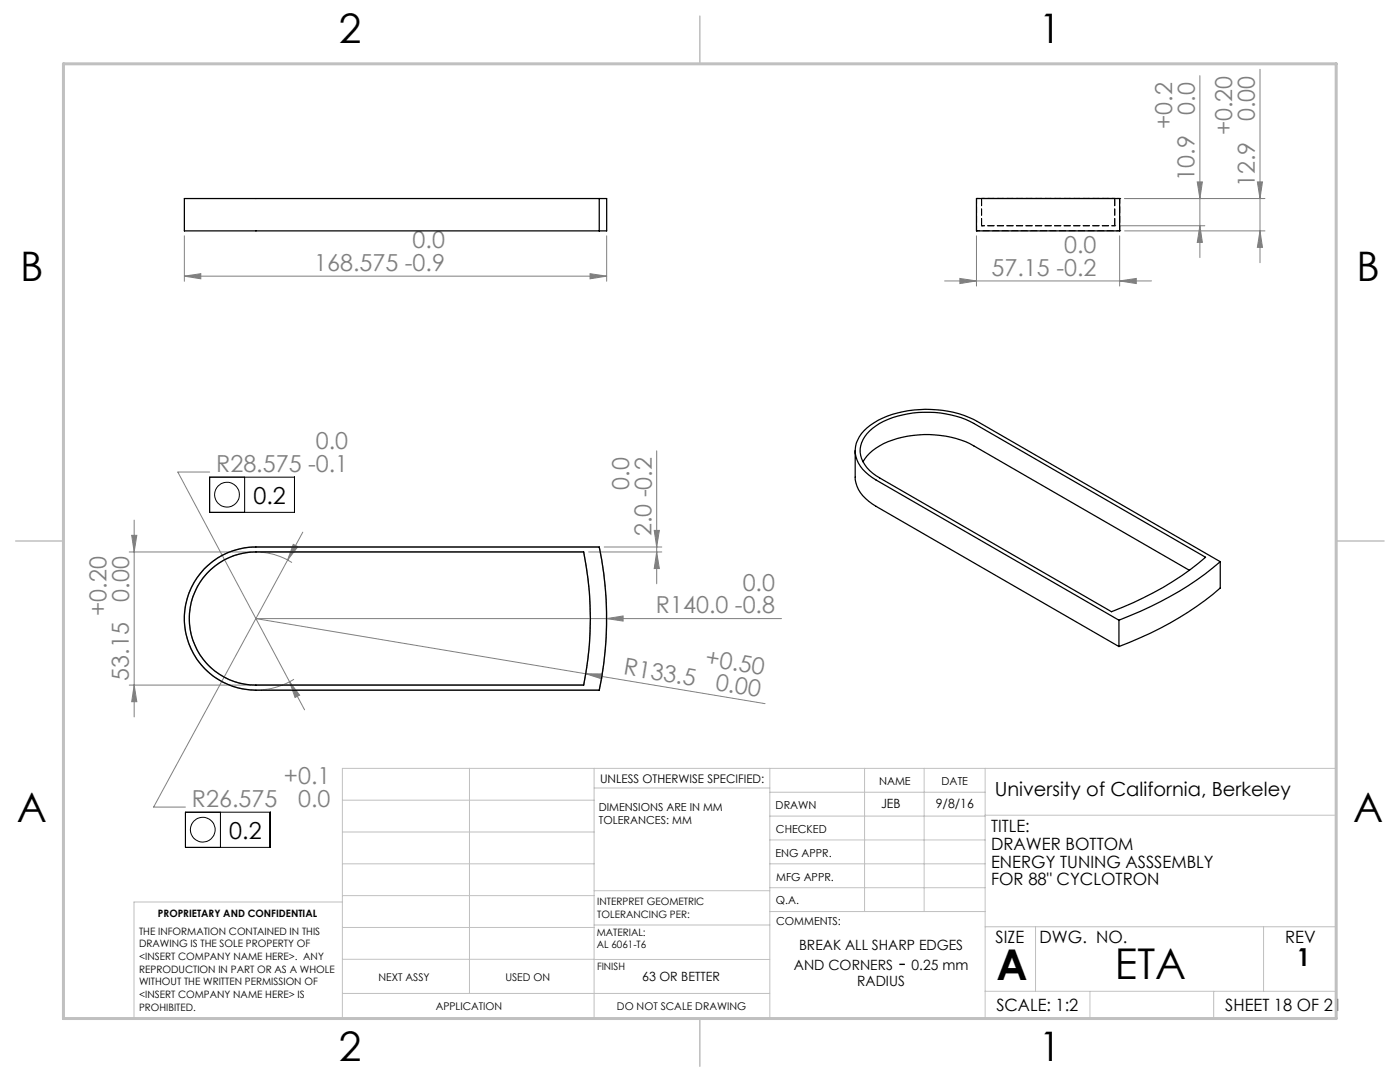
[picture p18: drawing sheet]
<svg xmlns="http://www.w3.org/2000/svg" width="279mm" height="216mm" viewBox="0 0 279 216" stroke-linecap="round" stroke-linejoin="round" font-family="sans-serif">
<defs><g id="words">
<g font-size="8.5">
<text x="198.9" y="195.5">A</text>
<text x="222.5" y="195.4">ETA</text>
</g>
<g font-size="8.1">
<text x="67.6" y="8.5">2</text>
<text x="207.3" y="8.5">1</text>
<text x="4" y="56.1">B</text>
<text x="270.7" y="56.1">B</text>
<text x="3.3" y="164.1">A</text>
<text x="270" y="164.1">A</text>
<text x="67.6" y="211.7">2</text>
<text x="207.3" y="211.7">1</text>
</g>
<text font-size="4.9" x="258.8" y="192.8">1</text>
<g font-size="4.7" fill="#808080">
<text x="238.5" y="22.8" transform="rotate(-90 238.5 22.8)">0.0</text>
<text x="233.9" y="25.7" transform="rotate(-90 233.9 25.7)">+0.2</text>
<text x="245.9" y="27" transform="rotate(-90 245.9 27)">+0.20</text>
<text x="250.5" y="24.1" transform="rotate(-90 250.5 24.1)">0.00</text>
<text x="238.4" y="36" transform="rotate(-90 238.4 36)">10.9</text>
<text x="250.4" y="37.3" transform="rotate(-90 250.4 37.3)">12.9</text>
<text x="82.4" y="49.6">0.0</text>
<text x="212.4" y="50.5">0.0</text>
<text x="62.7" y="54">168.575 -0.9</text>
<text x="197.9" y="55">57.15 -0.2</text>
<text x="63" y="89.7">0.0</text>
<text x="43.1" y="94.1">R28.575 -0.1</text>
<text x="125.5" y="97.7" transform="rotate(-90 125.5 97.7)">0.0</text>
<text x="130" y="107" transform="rotate(-90 130 107)">2.0 -0.2</text>
<text x="148.2" y="117.9">0.0</text>
<text x="21.3" y="122.9" transform="rotate(-90 21.3 122.9)">+0.20</text>
<text x="25.8" y="120.1" transform="rotate(-90 25.8 120.1)">0.00</text>
<text x="130.9" y="122.4">R140.0 -0.8</text>
<text x="25.7" y="135.8" transform="rotate(-90 25.7 135.8)">53.15</text>
<text x="124.3" y="134.6" transform="rotate(9 124.3 134.6)">R133.5</text>
<text x="140.6" y="132.8" transform="rotate(9 140.6 132.8)">+0.50</text>
<text x="142.7" y="137.7" transform="rotate(9 142.7 137.7)">0.00</text>
<text x="38.3" y="161">R26.575</text>
<text x="56.7" y="156.5">+0.1</text>
<text x="59.5" y="161">0.0</text>
</g>
<g font-size="4.7">
<text x="50.6" y="100.5">0.2</text>
<text x="45.7" y="167.3">0.2</text>
</g>
<text font-size="4.2" x="179.4" y="193.5">-</text>
<text font-size="3.9" x="198.5" y="158.8">University of California, Berkeley</text>
<g font-size="3.4">
<text x="197.8" y="166">TITLE:</text>
<text x="197.8" y="169.6">DRAWER BOTTOM</text>
<text x="197.8" y="173.1">ENERGY TUNING ASSSEMBLY</text>
<text x="197.8" y="176.7">FOR 88&quot; CYCLOTRON</text>
<text x="198.7" y="188.1">SIZE</text>
<text x="207.5" y="188.1">DWG. NO.</text>
<text x="256.5" y="188.2">REV</text>
<text x="198.8" y="201.7">SCALE: 1:2</text>
<text x="244.5" y="201.7">SHEET 18 OF 21</text>
</g>
<g font-size="2.8">
<text x="159.5" y="189.6">BREAK ALL SHARP EDGES</text>
<text x="158.4" y="193.5">AND CORNERS</text>
<text x="171.1" y="196.6">RADIUS</text>
<text x="181.9" y="193.5">0.25 mm</text>
</g>
<g font-size="2.5">
<text x="175.8" y="161.2">JEB</text>
<text x="186.8" y="161.2">9/8/16</text>
<text x="128.2" y="195.7">63 OR BETTER</text>
</g>
<text font-size="2.4" x="119.8" y="156.2">UNLESS OTHERWISE SPECIFIED:</text>
<g font-size="2.2">
<text x="119.5" y="161.8">DIMENSIONS ARE IN MM</text>
<text x="154.8" y="161.4">DRAWN</text>
<text x="175.4" y="156.6">NAME</text>
<text x="187.9" y="156.7">DATE</text>
<text x="119.5" y="164.4">TOLERANCES: MM</text>
<text x="154.9" y="166.3">CHECKED</text>
<text x="154.8" y="170.9">ENG APPR.</text>
<text x="154.9" y="175.7">MFG APPR.</text>
<text x="154.9" y="180.4">Q.A.</text>
<text x="154.9" y="184.6">COMMENTS:</text>
</g>
<g font-size="2.1">
<text x="75.5" y="195.7">NEXT ASSY</text>
<text x="100.9" y="195.7">USED ON</text>
<text x="86.9" y="201.5">APPLICATION</text>
<text x="123.1" y="201.6">DO NOT SCALE DRAWING</text>
</g>
<g font-size="2">
<text x="31.5" y="182.9">PROPRIETARY AND CONFIDENTIAL</text>
<text x="119.2" y="180.6">INTERPRET GEOMETRIC</text>
<text x="119.2" y="183.1">TOLERANCING PER:</text>
<text x="27.8" y="186.5">THE INFORMATION CONTAINED IN THIS</text>
<text x="27.8" y="189">DRAWING IS THE SOLE PROPERTY OF</text>
<text x="27.8" y="191.6">&lt;INSERT COMPANY NAME HERE&gt;. ANY</text>
<text x="119.1" y="186.7">MATERIAL:</text>
<text x="119.1" y="189.2">AL 6061-T6</text>
<text x="27.8" y="194.1">REPRODUCTION IN PART OR AS A WHOLE</text>
<text x="27.8" y="196.6">WITHOUT THE WRITTEN PERMISSION OF</text>
<text x="119.1" y="193.5">FINISH</text>
<text x="27.8" y="199.1">&lt;INSERT COMPANY NAME HERE&gt; IS</text>
<text x="27.8" y="201.7">PROHIBITED.</text>
</g>
</g></defs>
<g fill="none" stroke="#000" stroke-width=".2">
<path d="M41.8 95.2h17v7h-17zM48.8 95.2v7M37 162.1h16.9v7h-16.9zM44 162.1v7"/>
<circle cx="45.3" cy="98.7" r="2.48"/>
<circle cx="40.5" cy="165.5" r="2.47"/>
</g>
<g fill="none" stroke="#808080" stroke-width=".2">
<path d="M239.5 15.1v36.3M251.5 13.8v38.6M224.4 39.6h28M238.9 36.3h1.1l-.5 3.3zM250.9 36.3h1.1l-.5 3.3zM36.8 55.1l3.3-.5v1zM36.8 47.1v9M36.8 55.1h84.3M117.8 54.6l3.3 .5-3.3 .5zM121.1 47.1v9M188.5 56.1h41.3M191.6 55.6l3.3 .5-3.3 .5z"/>
<path d="M194.9 47.1v10M223.4 56.1l3.4-.5v1zM223.4 47.1v10M223.4 45h17.1M224.4 46.1h28M239.5 45l.5 3.4h-1.1zM251.5 46.1l.5 3.3h-1.1zM41.8 94.2h-6.3l22.3 41.8M131.1 90v26.5M25.8 110.1h24.3M26.3 106.8h1l-.5 3.3zM26.8 103.8v39.3"/>
<path d="M52.1 110.2a14.1 14.1 0 0 1 6.2 2.1M58.5 108.6l.9 .5-2 2.7zM60.4 106.2l-29.7 54.8h6.3M117.5 110.1h14.6M120.6 109.1h11.5M130.6 105.8h1l-.5 3.3zM131.1 110.1l.5 3.4h-1zM25.8 136.7h24.3M26.8 136.7l.5 3.3h-1zM57.8 136l2 2.7-.9 .5zM57.8 136l3 5.6M58.7 135.5a15.2 15.2 0 0 1-6.6 2.2"/>
<path d="M116.9 134.4l3.3 .1-.1 1zM116.9 134.4l35.8 6M121.1 123.4l3.3-.5v1zM156 123.4h-104.9l65.8 11"/>
</g>
<path d="M41.2 113a14.2 14.2 0 0 1 9.9-3.9h68.5a69.6 69.6 0 0 1 0 28.6h-68.5a14.3 14.3 0 0 1-13.3-9 14.3 14.3 0 0 1 3.4-15.7zM41.7 114a13.4 13.4 0 0 1 9.4-3.9h65.4a66.5 66.5 0 0 1 0 26.6h-65.4a13.3 13.3 0 0 1-12.3-8.2 13.3 13.3 0 0 1 2.9-14.5z" fill="none" stroke="#808080" stroke-width=".25"/>
<g fill="none" stroke="#c0c0c0" stroke-width=".2">
<path d="M68.3 159.7h50.3M93.7 153.3v44.9M118.6 153.3v49.9M118.6 157.2h35M153.6 153.3v49.9M153.6 158.1h43M172.5 153.3v28.6M184.4 153.3v28.6M196.6 153.3v49.9M68.3 180h-41.6v23.2h240v-49.9h-198.4v49.9M68.3 166h50.3M68.3 178.7h50.3"/>
<path d="M68.3 172.4h50.3M118.6 177.7h35M153.6 162.8h43M153.6 177.1h43M153.6 172.4h43M153.6 167.6h43M196.6 162.7h70.1M68.3 198.2h85.3M68.3 191.4l85.3 .1M68.3 185.1h50.3M118.6 184.6h35M153.6 181.9h43"/>
<path d="M196.6 184.9h70.1M196.6 197.8h70.1M206.7 184.9v12.9M217.5 197.8v5.4M242.2 197.8v5.4M252.2 184.9v12.9"/>
</g>
<path d="M139.7 3.2v9.5M3.1 107.9h9.6M266.7 107.9h9.5M139.7 203.2v9.6" fill="none" stroke="#c0c0c0" stroke-width=".3"/>
<path d="M12.7 12.7h254v190.5h-254z" fill="none" stroke="#c0c0c0" stroke-width=".6"/>
<g fill="#808080">
<path d="M121.1 123.4l3.3-.5v1z"/>
<path d="M116.9 134.4l3.3 .1-.1 1z"/>
<path d="M36.8 55.1l3.3-.5v1zM117.8 54.6l3.3 .5-3.3 .5zM191.6 55.6l3.3 .5-3.3 .5zM223.4 56.1l3.4-.5v1zM58.5 108.6l-1.1 3.2 2-2.7zM57.8 136l1.1 3.2 .9-.5z"/>
<path d="M251.5 46.1l.5 3.3h-1.1zM250.9 36.3h1.1l-.5 3.3zM131.1 110.1l.5 3.4h-1zM130.6 105.8h1l-.5 3.3z"/>
<path d="M238.9 36.3h1.1l-.5 3.3zM239.5 45l.5 3.4h-1.1zM26.3 106.8h1l-.5 3.3zM26.8 136.7l.5 3.3h-1z"/>
</g>
<g fill="none" stroke="#000" stroke-width=".25">
<path d="M119.6 39.6h1.5v6.5h-1.5M119.6 39.6h-82.8v6.5h82.8M119.6 39.6v6.5M194.9 39.6h28.5v6.5h-28.5zM170.7 89.9v5.3a6.5 6.5 0 0 0 3.4 5.3l49.2 28.5M172.2 92.1a11 11 0 0 1 6.9-4.6 21.2 21.2 0 0 1 15.2 1.5l43.1 24.8M173.5 86a16.8 16.8 0 0 1 12-3.7 19.7 19.7 0 0 1 8.8 2.2l46.3 26.7a61.2 61.2 0 0 1-18.8 10.9l-46.3-26.7a6.6 6.6 0 0 1-3.8-5.8 5.9 5.9 0 0 1 1.8-3.6zM40.7 113.5a14.3 14.3 0 0 1 10.4-4.4h68.5a70.7 70.7 0 0 1 0 28.6h-68.5a14.3 14.3 0 0 1-13.2-8.7 14.3 14.3 0 0 1 2.8-15.5zM42.1 113.7a13.4 13.4 0 0 1 9-3.6h65.4a66.5 66.5 0 0 1 0 26.6h-65.4a13.3 13.3 0 0 1-12.4-8.4 13.3 13.3 0 0 1 3.4-14.6zM243.5 112.1a65.6 65.6 0 0 1-20.2 11.7M243.5 112.1l-48.4-28a22 22 0 0 0-20.7 .2 6.4 6.4 0 0 0-3.6 6.8 7.8 7.8 0 0 0 4 4.7l48.5 28M243.5 112.1v5.2a65.6 65.6 0 0 1-20.2 11.7"/>
<path d="M223.3 123.8v5.2"/>
</g>
<path d="M195.9 39.6v5.4M222.5 39.6v5.4" fill="none" stroke="#000" stroke-width=".2" stroke-dasharray="1.3 .6" stroke-dashoffset="-.2"/>
<path d="M195.9 39.6h26.6M195.9 45h26.6M222.5 45h-26.6" fill="none" stroke="#000" stroke-width=".2" stroke-dasharray="1.3 .6" stroke-dashoffset=".7"/>
<path d="M194.9 39.6h.1M195.9 39.6h.1M222.5 39.6h.1M223.5 39.6h.1M194.9 46h.1M195.9 45h.1M222.5 45h.1M223.5 46h.1" fill="none" stroke="#000" stroke-width=".2" stroke-dasharray="1.3 .6"/>
<path d="M194.9 46v-6.4M223.5 46v-6.4" fill="none" stroke="#000" stroke-width=".2" stroke-dasharray="1.3 .6" stroke-dashoffset=".3"/>
<path d="M194.9 39.6h28.6M223.5 46h-28.6" fill="none" stroke="#000" stroke-width=".2" stroke-dasharray="1.3 .6" stroke-dashoffset=".6"/>
<use href="#words"/>
</svg>
